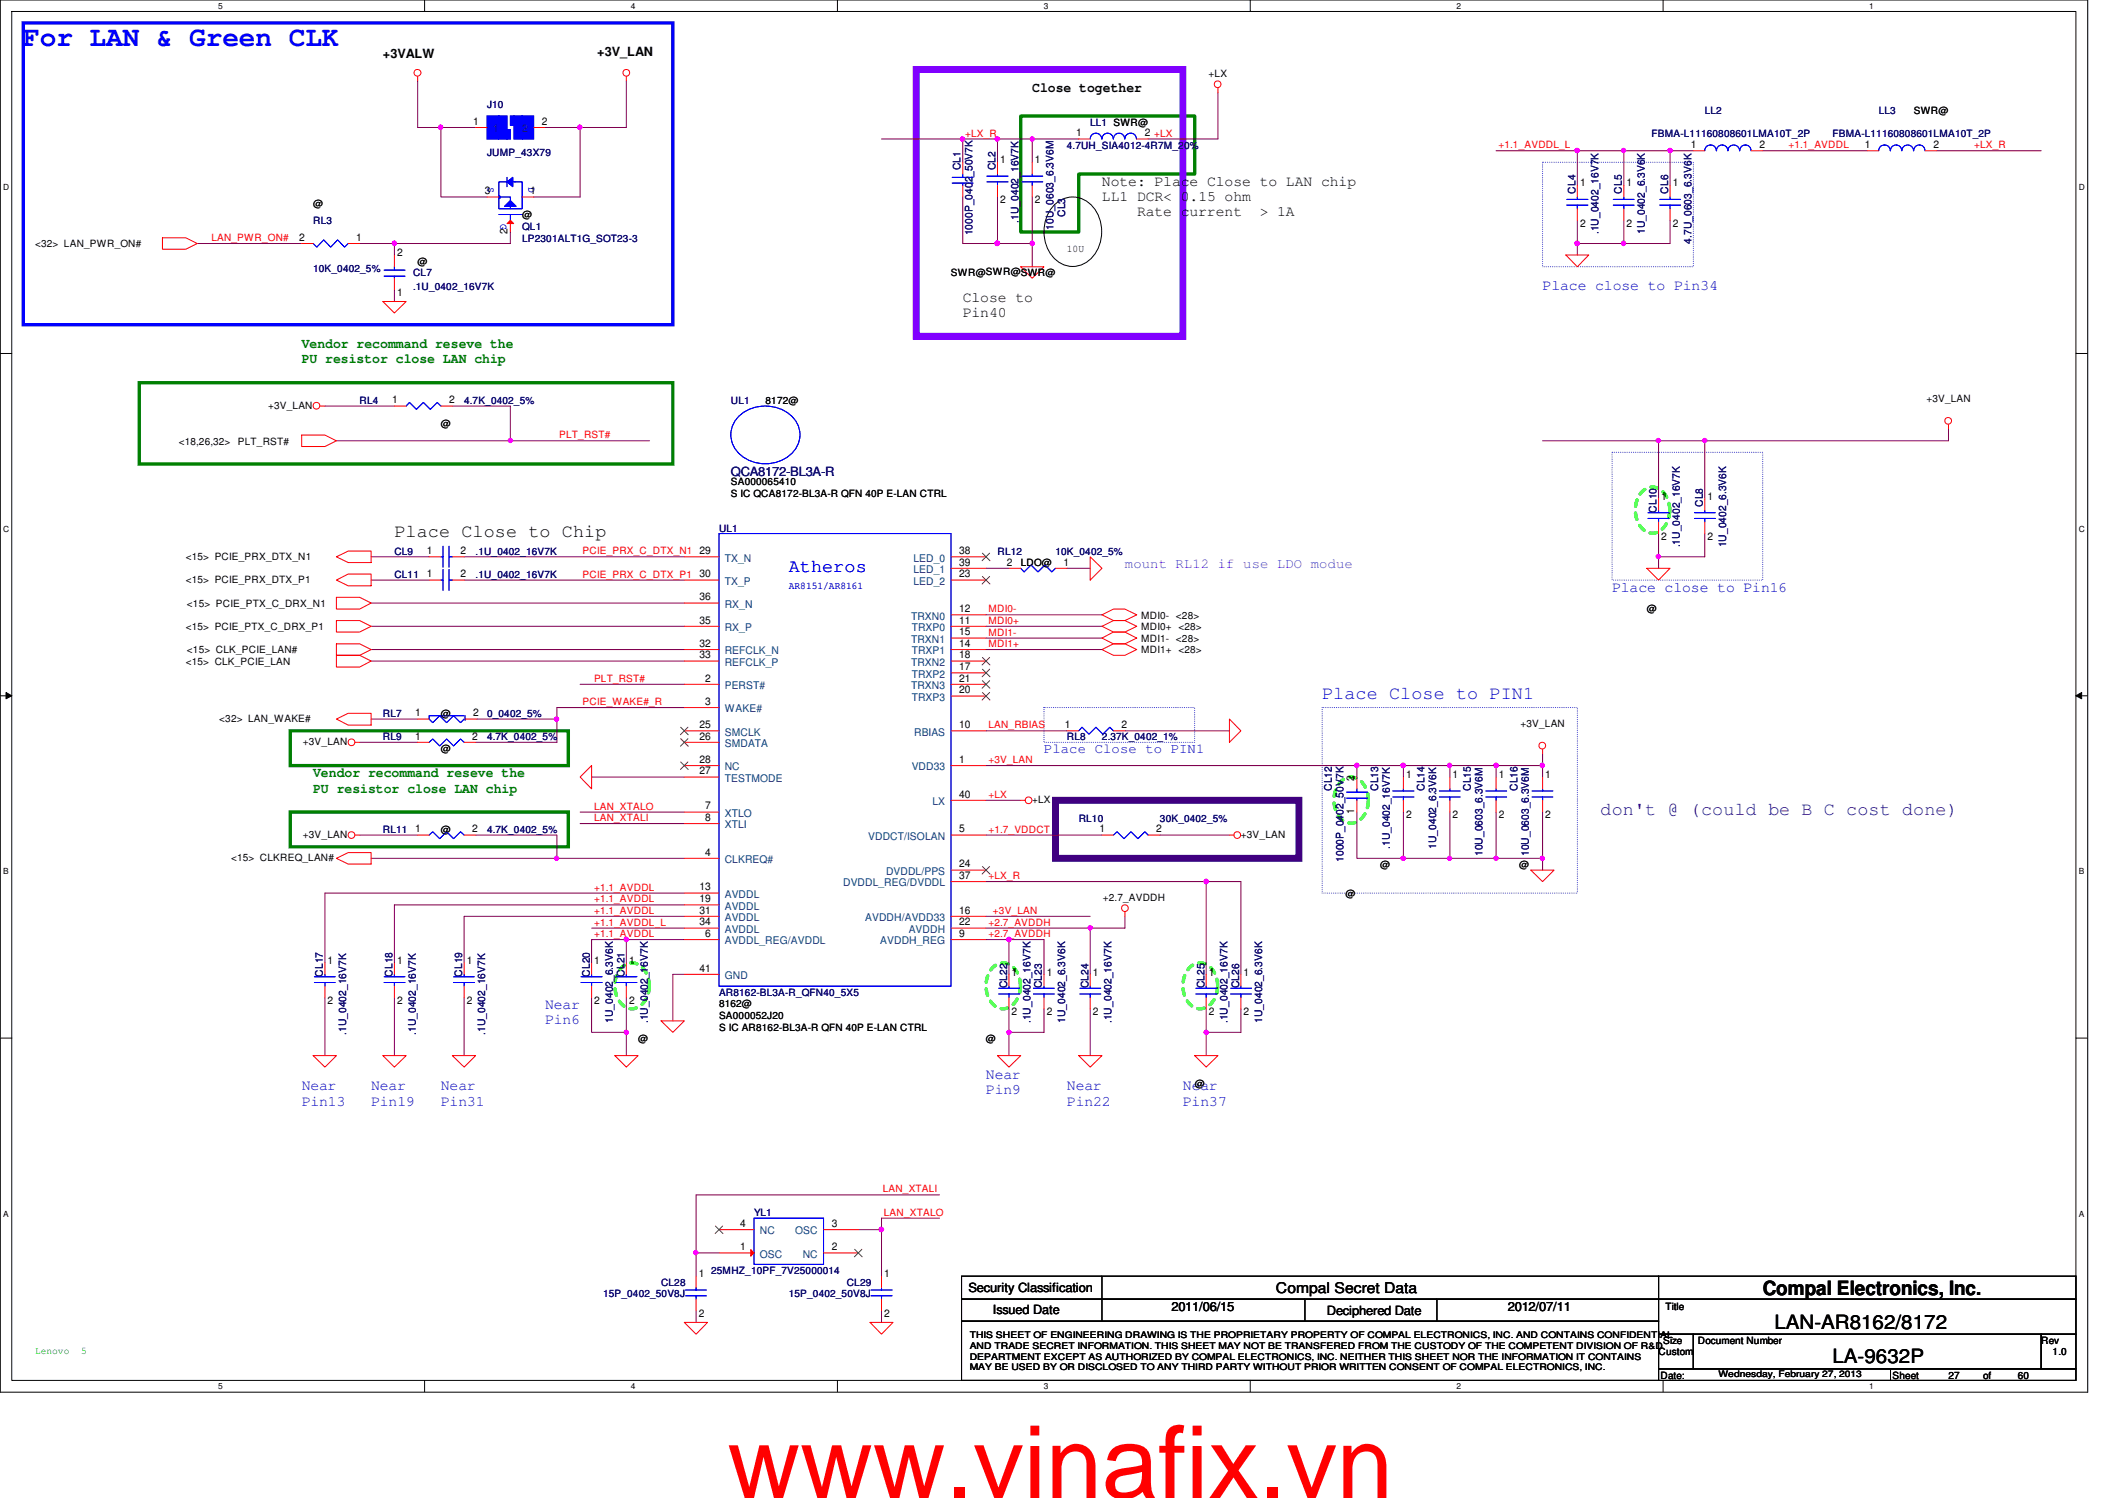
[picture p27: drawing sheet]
<svg xmlns="http://www.w3.org/2000/svg" width="297mm" height="210mm" viewBox="0 0 297 210" stroke-linecap="round" stroke-linejoin="round" font-family="sans-serif">
<defs><g id="words">
<text font-size="14.1" fill="#f00" x="102" y="209.9">www.vinafix.vn</text>
<text font-size="3.9" fill="#00f" x="3.3" y="6.5">For LAN &amp; Green CLK</text>
<g font-size="2.8">
<text x="247.1" y="181.4">Compal Electronics, Inc.</text>
<text x="248.7" y="186.2">LAN-AR8162/8172</text>
<text x="256.9" y="191.1">LA-9632P</text>
</g>
<text font-size="2.6" x="55.3" y="75.2">Place Close to Chip</text>
<g font-size="2.6" fill="#00f">
<text x="110.6" y="80.1">Atheros</text>
<text x="185.3" y="98">Place Close to PIN1</text>
</g>
<text font-size="2.6" fill="#400080" x="224.4" y="114.2">don't @ (could be B C cost done)</text>
<g font-size="2.1">
<text x="154.5" y="26">Note: Place Close to LAN chip</text>
<text x="154.5" y="28.2">LL1 DCR&lt; 0.15 ohm</text>
<text x="159.4" y="30.3">Rate current</text>
<text x="176.6" y="30.3">&gt; 1A</text>
<text x="135" y="42.2">Close to</text>
<text x="135" y="44.4">Pin40</text>
<text x="178.9" y="181.2">Compal Secret Data</text>
</g>
<g font-size="2.1" fill="#00f">
<text x="216.2" y="40.6">Place close to Pin34</text>
<text x="226" y="82.9">Place close to Pin16</text>
<text x="76.4" y="141.4">Near</text>
<text x="76.4" y="143.6">Pin6</text>
<text x="42.3" y="152.8">Near</text>
<text x="42.3" y="154.9">Pin13</text>
<text x="52" y="152.8">Near</text>
<text x="52" y="154.9">Pin19</text>
<text x="61.8" y="152.8">Near</text>
<text x="61.8" y="154.9">Pin31</text>
<text x="138.2" y="151.1">Near</text>
<text x="138.2" y="153.3">Pin9</text>
<text x="149.6" y="152.8">Near</text>
<text x="149.6" y="154.9">Pin22</text>
<text x="165.8" y="152.8">Near</text>
<text x="165.8" y="154.9">Pin37</text>
</g>
<text font-size="1.9" x="144.7" y="13">Close together</text>
<g font-size="1.9" fill="#008000">
<text x="42.3" y="48.7">Vendor recommand reseve the</text>
<text x="42.3" y="50.9">PU resistor close LAN chip</text>
<text x="43.9" y="108.9">Vendor recommand reseve the</text>
<text x="43.9" y="111.1">PU resistor close LAN chip</text>
</g>
<text font-size="1.9" fill="#8000ff" x="157.7" y="79.5">mount RL12 if use LDO modue</text>
<text font-size="1.9" fill="#00f" x="146.3" y="105.5">Place Close to PIN1</text>
<g font-size="1.8">
<text x="53.7" y="8.1">+3VALW</text>
<text x="83.7" y="7.8">+3V_LAN</text>
<text x="135.8" y="181.1">Security Classification</text>
<text x="139.2" y="184.2">Issued Date</text>
<text x="164.2" y="183.6">2011/06/15</text>
<text x="186" y="184.3">Deciphered Date</text>
<text x="211.4" y="183.6">2012/07/11</text>
</g>
<text font-size="1.8" fill="#000080" x="102.4" y="66.6">QCA8172-BL3A-R</text>
<g font-size="1.5">
<text x="66.3" y="17.5">1</text>
<text x="75.9" y="17.5">2</text>
<text x="140.2" y="22.9">1</text>
<text x="145.1" y="22.9">1</text>
<text x="150.9" y="19.1">1</text>
<text x="160.5" y="19.1">2 +LX</text>
<text x="237" y="20.7">1</text>
<text x="246.6" y="20.7">2</text>
<text x="261.4" y="20.7">1</text>
<text x="271" y="20.7">2</text>
<text x="68" y="27.2">3</text>
<text x="74.3" y="27.2">1</text>
<text x="140.2" y="28.5">2</text>
<text x="145.1" y="28.5">2</text>
<text x="221.5" y="26.1">1</text>
<text x="228" y="26.1">1</text>
<text x="234.5" y="26.1">1</text>
<text x="41.9" y="33.7">2</text>
<text x="50" y="33.7">1</text>
<text x="55.7" y="35.9">2</text>
<text x="71.2" y="32.8" transform="rotate(-90 71.2 32.8)">2</text>
<text x="221.5" y="31.8">2</text>
<text x="228" y="31.8">2</text>
<text x="234.5" y="31.8">2</text>
<text x="55.7" y="41.5">1</text>
<text x="55" y="56.5">1</text>
<text x="62.9" y="56.5">2</text>
<text x="232.9" y="70">1</text>
<text x="239.3" y="70">1</text>
<text x="59.9" y="77.6">1</text>
<text x="64.6" y="77.6">2</text>
<text x="98" y="77.6">29</text>
<text x="134.4" y="77.6">38</text>
<text x="232.9" y="75.6">2</text>
<text x="239.3" y="75.6">2</text>
<text x="59.9" y="80.9">1</text>
<text x="64.6" y="80.9">2</text>
<text x="98" y="80.9">30</text>
<text x="134.4" y="79.2">39</text>
<text x="134.4" y="80.9">23</text>
<text x="141.1" y="79.2">2</text>
<text x="149.1" y="79.2">1</text>
<text x="98" y="87.4">35</text>
<text x="98" y="84.1">36</text>
<text x="134.4" y="85.8">12</text>
<text x="134.4" y="89">15</text>
<text x="134.4" y="87.4">11</text>
<text x="98" y="92.2">33</text>
<text x="98" y="90.6">32</text>
<text x="98.8" y="95.5">2</text>
<text x="134.4" y="92.2">18</text>
<text x="134.4" y="95.5">21</text>
<text x="134.4" y="90.6">14</text>
<text x="134.4" y="93.9">17</text>
<text x="58.2" y="100.4">1</text>
<text x="66.3" y="100.4">2</text>
<text x="98.8" y="98.8">3</text>
<text x="134.4" y="97.2">20</text>
<text x="58.2" y="103.6">1</text>
<text x="66.2" y="103.6">2</text>
<text x="98" y="106.9">28</text>
<text x="98" y="102">25</text>
<text x="98" y="103.6">26</text>
<text x="134.4" y="102">10</text>
<text x="134.4" y="106.9">1</text>
<text x="149.3" y="102">1</text>
<text x="157.2" y="102">2</text>
<text x="98" y="108.5">27</text>
<text x="98.8" y="113.4">7</text>
<text x="134.4" y="111.8">40</text>
<text x="189.8" y="109.4" transform="rotate(-90 189.8 109.4)">2</text>
<text x="197.1" y="109.1">1</text>
<text x="203.6" y="109.1">1</text>
<text x="210.1" y="109.1">1</text>
<text x="216.6" y="109.1">1</text>
<text x="58.2" y="116.6">1</text>
<text x="66.2" y="116.6">2</text>
<text x="98.8" y="119.9">4</text>
<text x="98.8" y="115">8</text>
<text x="134.4" y="116.6">5</text>
<text x="154.1" y="116.6">1</text>
<text x="162.1" y="116.6">2</text>
<text x="189.8" y="114.1" transform="rotate(-90 189.8 114.1)">1</text>
<text x="197.1" y="114.6">2</text>
<text x="203.6" y="114.6">2</text>
<text x="210.1" y="114.6">2</text>
<text x="216.6" y="114.6">2</text>
<text x="98" y="124.8">13</text>
<text x="134.4" y="121.5">24</text>
<text x="134.4" y="123.1">37</text>
<text x="98" y="128">31</text>
<text x="98" y="129.7">34</text>
<text x="98" y="126.4">19</text>
<text x="98.8" y="131.3">6</text>
<text x="134.4" y="131.3">9</text>
<text x="134.4" y="129.7">22</text>
<text x="134.4" y="128">16</text>
<text x="45.9" y="135">1</text>
<text x="55.7" y="135">1</text>
<text x="65.4" y="135">1</text>
<text x="83.3" y="135">1</text>
<text x="88.2" y="135">1</text>
<text x="98" y="136.1">41</text>
<text x="141.8" y="136.7">1</text>
<text x="146.7" y="136.7">1</text>
<text x="153.2" y="136.7">1</text>
<text x="169.5" y="136.7">1</text>
<text x="174.3" y="136.7">1</text>
<text x="45.9" y="140.7">2</text>
<text x="55.7" y="140.7">2</text>
<text x="65.4" y="140.7">2</text>
<text x="83.3" y="140.7">2</text>
<text x="88.2" y="140.7">2</text>
<text x="141.8" y="142.3">2</text>
<text x="146.7" y="142.3">2</text>
<text x="153.2" y="142.3">2</text>
<text x="169.5" y="142.3">2</text>
<text x="174.3" y="142.3">2</text>
<text x="103.8" y="171.9">4</text>
<text x="116.6" y="171.9">3</text>
<text x="98" y="178.9">1</text>
<text x="103.8" y="175.2">1</text>
<text x="116.6" y="175.2">2</text>
<text x="123.9" y="178.9">1</text>
<text x="98" y="184.5">2</text>
<text x="123.9" y="184.5">2</text>
</g>
<g font-size="1.5" fill="#004080">
<text x="69.1" y="18.5">1</text>
<text x="73.2" y="18.5">2</text>
<text x="101.6" y="82">TX_P</text>
<text x="101.6" y="78.7">TX_N</text>
<text x="128.1" y="78.7">LED_0</text>
<text x="128.1" y="80.3">LED_1</text>
<text x="128.1" y="82">LED_2</text>
<text x="101.6" y="88.4">RX_P</text>
<text x="101.6" y="85.2">RX_N</text>
<text x="127.7" y="86.8">TRXN0</text>
<text x="127.8" y="88.4">TRXP0</text>
<text x="101.6" y="93.3">REFCLK_P</text>
<text x="101.6" y="91.7">REFCLK_N</text>
<text x="127.7" y="90.1">TRXN1</text>
<text x="127.7" y="93.3">TRXN2</text>
<text x="127.8" y="91.7">TRXP1</text>
<text x="127.8" y="95">TRXP2</text>
<text x="101.6" y="99.8">WAKE#</text>
<text x="101.6" y="96.6">PERST#</text>
<text x="127.7" y="96.6">TRXN3</text>
<text x="127.8" y="98.2">TRXP3</text>
<text x="101.6" y="108">NC</text>
<text x="101.6" y="103.1">SMCLK</text>
<text x="101.6" y="104.7">SMDATA</text>
<text x="127.8" y="108">VDD33</text>
<text x="128.1" y="103.1">RBIAS</text>
<text x="101.6" y="109.6">TESTMODE</text>
<text x="130.7" y="112.8">LX</text>
<text x="101.6" y="114.5">XTLO</text>
<text x="101.6" y="116.1">XTLI</text>
<text x="121.7" y="117.7">VDDCT/ISOLAN</text>
<text x="101.6" y="120.9">CLKREQ#</text>
<text x="101.6" y="125.8">AVDDL</text>
<text x="118.2" y="124.2">DVDDL_REG/DVDDL</text>
<text x="124.2" y="122.6">DVDDL/PPS</text>
<text x="101.6" y="129.1">AVDDL</text>
<text x="101.6" y="130.7">AVDDL</text>
<text x="101.6" y="127.5">AVDDL</text>
<text x="121.3" y="129.1">AVDDH/AVDD33</text>
<text x="127.4" y="130.7">AVDDH</text>
<text x="101.6" y="132.3">AVDDL_REG/AVDDL</text>
<text x="101.6" y="137.2">GND</text>
<text x="123.4" y="132.3">AVDDH_REG</text>
<text x="106.5" y="173">NC</text>
<text x="111.5" y="173">OSC</text>
<text x="106.5" y="176.2">OSC</text>
<text x="112.5" y="176.2">NC</text>
</g>
<g font-size="1.4">
<text x="169.4" y="10.8">+LX</text>
<text x="268.3" y="16">SWR@</text>
<text x="43.9" y="29">@</text>
<text x="4.9" y="34.7">&lt;32&gt; LAN_PWR_ON#</text>
<text x="73.2" y="30.6">@</text>
<text x="149.6" y="35.3">10U</text>
<text x="58.5" y="37.1">@</text>
<text x="133.3" y="38.7">SWR@SWR@SWR@</text>
<text x="37.6" y="57.3">+3V_LAN</text>
<text x="61.8" y="59.9">@</text>
<text x="107.3" y="56.6">8172@</text>
<text x="270" y="56.3">+3V_LAN</text>
<text x="25.1" y="62.3">&lt;18,26,32&gt;</text>
<text x="33.4" y="62.3">PLT_RST#</text>
<text x="102.4" y="68">SA000065410</text>
<text x="102.4" y="69.6">S IC QCA8172-BL3A-R QFN 40P E-LAN CTRL</text>
<text x="26" y="78.4">&lt;15&gt; PCIE_PRX_DTX_N1</text>
<text x="26" y="81.7">&lt;15&gt; PCIE_PRX_DTX_P1</text>
<text x="143.1" y="79.4">LDO@</text>
<text x="26" y="88.3">&lt;15&gt; PCIE_PTX_C_DRX_P1</text>
<text x="26.2" y="85">&lt;15&gt; PCIE_PTX_C_DRX_N1</text>
<text x="160" y="86.7">MDI0- &lt;28&gt;</text>
<text x="160" y="88.3">MDI0+ &lt;28&gt;</text>
<text x="160" y="89.9">MDI1- &lt;28&gt;</text>
<text x="230.8" y="85.7">@</text>
<text x="26" y="93.2">&lt;15&gt; CLK_PCIE_LAN</text>
<text x="26.2" y="91.6">&lt;15&gt; CLK_PCIE_LAN#</text>
<text x="160" y="91.6">MDI1+ &lt;28&gt;</text>
<text x="30.7" y="101.1">&lt;32&gt; LAN_WAKE#</text>
<text x="61.8" y="100.5">@</text>
<text x="213.1" y="101.8">+3V_LAN</text>
<text x="42.5" y="104.4">+3V_LAN</text>
<text x="61.8" y="105.4">@</text>
<text x="144.7" y="112.5">+LX</text>
<text x="42.5" y="117.4">+3V_LAN</text>
<text x="61.8" y="116.8">@</text>
<text x="173.9" y="117.4">+3V_LAN</text>
<text x="32.4" y="120.7">&lt;15&gt; CLKREQ_LAN#</text>
<text x="188.6" y="125.7">@</text>
<text x="193.5" y="121.6">@</text>
<text x="213" y="121.6">@</text>
<text x="154.6" y="126.2">+2.7_AVDDH</text>
<text x="100.8" y="141.1">8162@</text>
<text x="100.8" y="142.7">SA000052J20</text>
<text x="89.4" y="146">@</text>
<text x="100.8" y="144.4">S IC AR8162-BL3A-R QFN 40P E-LAN CTRL</text>
<text x="138.2" y="146">@</text>
<text x="167.5" y="152.4">@</text>
<text x="233.5" y="183.6">Title</text>
<text x="232.5" y="189.9">Custom</text>
<text x="233.1" y="188.3">Size</text>
<text x="238" y="188.3">Document Number</text>
<text x="286.1" y="188.3">Rev</text>
<text x="287.7" y="189.9">1.0</text>
<text x="232.8" y="193.2">Date:</text>
<text x="265.3" y="193.2">Sheet</text>
<text x="273.1" y="193.2">27</text>
<text x="278" y="193.2">of</text>
<text x="282.9" y="193.2">60</text>
</g>
<g font-size="1.4" fill="#000080">
<text x="68.3" y="15.2">J10</text>
<text x="152.8" y="17.6">LL1 SWR@</text>
<text x="239" y="16">LL2</text>
<text x="263.4" y="16">LL3</text>
<text x="68.3" y="21.8">JUMP_43X79</text>
<text x="134.7" y="23.9" transform="rotate(-90 134.7 23.9)">CL1</text>
<text x="139.6" y="23.9" transform="rotate(-90 139.6 23.9)">CL2</text>
<text x="149.6" y="20.8">4.7UH_SIA4012-4R7M_20%</text>
<text x="231.5" y="19.2">FBMA-L11160808601LMA10T_2P</text>
<text x="256.9" y="19.2">FBMA-L11160808601LMA10T_2P</text>
<text x="220.8" y="27.1" transform="rotate(-90 220.8 27.1)">CL4</text>
<text x="227.3" y="27.1" transform="rotate(-90 227.3 27.1)">CL5</text>
<text x="233.8" y="27.1" transform="rotate(-90 233.8 27.1)">CL6</text>
<text x="43.9" y="31.4">RL3</text>
<text x="73.2" y="32.2">QL1</text>
<text x="73.2" y="33.9">LP2301ALT1G_SOT23-3</text>
<text x="136.3" y="33" transform="rotate(-90 136.3 33)">1000P_0402_50V7K</text>
<text x="142.8" y="31.2" transform="rotate(-90 142.8 31.2)">.1U_0402_16V7K</text>
<text x="147.7" y="32.2" transform="rotate(-90 147.7 32.2)">10U_0603_6.3V6M</text>
<text x="149.3" y="30.4" transform="rotate(-90 149.3 30.4)">CL3</text>
<text x="224.1" y="32.8" transform="rotate(-90 224.1 32.8)">.1U_0402_16V7K</text>
<text x="230.6" y="32.8" transform="rotate(-90 230.6 32.8)">1U_0402_6.3V6K</text>
<text x="237.1" y="34.1" transform="rotate(-90 237.1 34.1)">4.7U_0603_6.3V6K</text>
<text x="43.9" y="38.1">10K_0402_5%</text>
<text x="57.9" y="38.7">CL7</text>
<text x="57.9" y="40.7">.1U_0402_16V7K</text>
<text x="50.4" y="56.6">RL4</text>
<text x="65.1" y="56.6">4.7K_0402_5%</text>
<text x="102.4" y="56.6">UL1</text>
<text x="232.2" y="71.8" transform="rotate(-90 232.2 71.8)">CL10</text>
<text x="238.7" y="71" transform="rotate(-90 238.7 71)">CL8</text>
<text x="55.3" y="77.7">CL9</text>
<text x="66.7" y="77.7">.1U_0402_16V7K</text>
<text x="100.8" y="74.5">UL1</text>
<text x="139.8" y="77.7">RL12</text>
<text x="148" y="77.7">10K_0402_5%</text>
<text x="235.5" y="76.7" transform="rotate(-90 235.5 76.7)">.1U_0402_16V7K</text>
<text x="242" y="76.7" transform="rotate(-90 242 76.7)">1U_0402_6.3V6K</text>
<text x="55.3" y="81">CL11</text>
<text x="66.7" y="81">.1U_0402_16V7K</text>
<text x="53.7" y="100.5">RL7</text>
<text x="68.3" y="100.5">0_0402_5%</text>
<text x="53.7" y="103.8">RL9</text>
<text x="68.3" y="103.8">4.7K_0402_5%</text>
<text x="149.6" y="103.8">RL8</text>
<text x="154.5" y="103.8">2.37K_0402_1%</text>
<text x="186.7" y="110.8" transform="rotate(-90 186.7 110.8)">CL12</text>
<text x="193.2" y="110.8" transform="rotate(-90 193.2 110.8)">CL13</text>
<text x="199.7" y="110.8" transform="rotate(-90 199.7 110.8)">CL14</text>
<text x="206.2" y="110.8" transform="rotate(-90 206.2 110.8)">CL15</text>
<text x="212.7" y="110.8" transform="rotate(-90 212.7 110.8)">CL16</text>
<text x="53.7" y="116.8">RL11</text>
<text x="68.3" y="116.8">4.7K_0402_5%</text>
<text x="151.2" y="115.1">RL10</text>
<text x="162.6" y="115.1">30K_0402_5%</text>
<text x="194.8" y="119" transform="rotate(-90 194.8 119)">.1U_0402_16V7K</text>
<text x="201.3" y="119" transform="rotate(-90 201.3 119)">1U_0402_6.3V6K</text>
<text x="207.8" y="120" transform="rotate(-90 207.8 120)">10U_0603_6.3V6M</text>
<text x="214.3" y="120" transform="rotate(-90 214.3 120)">10U_0603_6.3V6M</text>
<text x="188.3" y="120.8" transform="rotate(-90 188.3 120.8)">1000P_0402_50V7K</text>
<text x="45.3" y="136.9" transform="rotate(-90 45.3 136.9)">CL17</text>
<text x="55" y="136.9" transform="rotate(-90 55 136.9)">CL18</text>
<text x="64.8" y="136.9" transform="rotate(-90 64.8 136.9)">CL19</text>
<text x="82.7" y="136.9" transform="rotate(-90 82.7 136.9)">CL20</text>
<text x="87.5" y="136.9" transform="rotate(-90 87.5 136.9)">CL21</text>
<text x="85.9" y="143.3" transform="rotate(-90 85.9 143.3)">1U_0402_6.3V6K</text>
<text x="90.8" y="143.3" transform="rotate(-90 90.8 143.3)">.1U_0402_16V7K</text>
<text x="100.8" y="139.5">AR8162-BL3A-R_QFN40_5X5</text>
<text x="141.2" y="138.5" transform="rotate(-90 141.2 138.5)">CL22</text>
<text x="144.4" y="143.3" transform="rotate(-90 144.4 143.3)">.1U_0402_16V7K</text>
<text x="146" y="138.5" transform="rotate(-90 146 138.5)">CL23</text>
<text x="149.3" y="143.3" transform="rotate(-90 149.3 143.3)">1U_0402_6.3V6K</text>
<text x="152.6" y="138.5" transform="rotate(-90 152.6 138.5)">CL24</text>
<text x="155.8" y="143.3" transform="rotate(-90 155.8 143.3)">.1U_0402_16V7K</text>
<text x="168.8" y="138.5" transform="rotate(-90 168.8 138.5)">CL25</text>
<text x="172.1" y="143.3" transform="rotate(-90 172.1 143.3)">.1U_0402_16V7K</text>
<text x="173.7" y="138.5" transform="rotate(-90 173.7 138.5)">CL26</text>
<text x="177" y="143.3" transform="rotate(-90 177 143.3)">1U_0402_6.3V6K</text>
<text x="48.5" y="145" transform="rotate(-90 48.5 145)">.1U_0402_16V7K</text>
<text x="58.3" y="145" transform="rotate(-90 58.3 145)">.1U_0402_16V7K</text>
<text x="68" y="145" transform="rotate(-90 68 145)">.1U_0402_16V7K</text>
<text x="105.7" y="170.4">YL1</text>
<text x="99.7" y="178.5">25MHZ_10PF_7V25000014</text>
<text x="84.5" y="181.8">15P_0402_50V8J</text>
<text x="92.7" y="180.2">CL28</text>
<text x="110.6" y="181.8">15P_0402_50V8J</text>
<text x="118.7" y="180.2">CL29</text>
</g>
<g font-size="1.4" fill="#f00">
<text x="135.3" y="19.1">+LX_R</text>
<text x="210.1" y="20.8">+1.1_AVDDL_L</text>
<text x="250.7" y="20.8">+1.1_AVDDL</text>
<text x="276.7" y="20.8">+LX_R</text>
<text x="29.6" y="33.8">LAN_PWR_ON#</text>
<text x="78.4" y="61.4">PLT_RST#</text>
<text x="81.7" y="77.7">PCIE_PRX_C_DTX_N1</text>
<text x="81.7" y="80.9">PCIE_PRX_C_DTX_P1</text>
<text x="138.6" y="87.4">MDI0+</text>
<text x="138.6" y="85.8">MDI0-</text>
<text x="138.6" y="89.1">MDI1-</text>
<text x="83.3" y="95.5">PLT_RST#</text>
<text x="138.6" y="90.7">MDI1+</text>
<text x="81.7" y="98.8">PCIE_WAKE#_R</text>
<text x="138.6" y="102.1">LAN_RBIAS</text>
<text x="138.6" y="106.9">+3V_LAN</text>
<text x="83.3" y="113.5">LAN_XTALO</text>
<text x="138.6" y="111.8">+LX</text>
<text x="83.3" y="115.1">LAN_XTALI</text>
<text x="138.6" y="116.7">+1.7_VDDCT</text>
<text x="83.3" y="124.8">+1.1_AVDDL</text>
<text x="138.6" y="123.2">+LX_R</text>
<text x="83.3" y="128.1">+1.1_AVDDL</text>
<text x="83.3" y="129.7">+1.1_AVDDL_L</text>
<text x="83.3" y="131.3">+1.1_AVDDL</text>
<text x="83.3" y="126.4">+1.1_AVDDL</text>
<text x="138.6" y="129.7">+2.7_AVDDH</text>
<text x="138.6" y="131.3">+2.7_AVDDH</text>
<text x="139.2" y="128.1">+3V_LAN</text>
<text x="123.7" y="167.1">LAN_XTALI</text>
<text x="123.9" y="170.3">LAN_XTALO</text>
</g>
<g font-size="1.4" fill="#00f">
<text x="68.4" y="26.2" transform="rotate(90 68.4 26.2)">S</text>
<text x="74.1" y="26.2" transform="rotate(90 74.1 26.2)">D</text>
<text x="70.1" y="31.4" transform="rotate(90 70.1 31.4)">G</text>
<text x="110.6" y="82.5">AR8151/AR8161</text>
</g>
<g font-size="1.4" fill="#0f0">
<text x="4.9" y="189.7">Lenovo</text>
<text x="11.4" y="189.7">5</text>
</g>
<g font-size="1.3">
<text x="135.9" y="187.5">THIS SHEET OF ENGINEERING DRAWING IS THE PROPRIETARY PROPERTY OF COMPAL ELECTRONICS, INC. AND CONTAINS CONFIDENTIAL</text>
<text x="135.9" y="189">AND TRADE SECRET INFORMATION. THIS SHEET MAY NOT BE TRANSFERED FROM THE CUSTODY OF THE COMPETENT DIVISION OF R&amp;D</text>
<text x="135.9" y="190.5">DEPARTMENT EXCEPT AS AUTHORIZED BY COMPAL ELECTRONICS, INC. NEITHER THIS SHEET NOR THE INFORMATION IT CONTAINS</text>
<text x="135.9" y="192">MAY BE USED BY OR DISCLOSED TO ANY THIRD PARTY WITHOUT PRIOR WRITTEN CONSENT OF COMPAL ELECTRONICS, INC.</text>
<text x="240.9" y="193">Wednesday, February 27, 2013</text>
</g>
<g font-size="1.2">
<text x="30.6" y="1.2">5</text>
<text x="88.4" y="1.2">4</text>
<text x="146.3" y="1.2">3</text>
<text x="204.2" y="1.2">2</text>
<text x="262" y="1.2">1</text>
<text x=".5" y="26.6">D</text>
<text x="291.4" y="26.6">D</text>
<text x=".5" y="74.5">C</text>
<text x="291.4" y="74.5">C</text>
<text x=".5" y="122.5">B</text>
<text x="291.4" y="122.5">B</text>
<text x=".5" y="170.5">A</text>
<text x="291.4" y="170.5">A</text>
<text x="30.6" y="194.6">5</text>
<text x="88.4" y="194.6">4</text>
<text x="146.3" y="194.6">3</text>
<text x="204.2" y="194.6">2</text>
<text x="262" y="194.6">1</text>
</g>
</g></defs>
<path d="M0 0h292.7v195.1h-292.7zM1.6 1.6h289.4v191.8h-289.4z" fill="none" stroke="#000" stroke-width=".14"/>
<g fill="#fff">
<path d="M30.6 .2h.6v1.3h-.6z"/>
<path d="M30.6 193.6h.6v1.3h-.6z"/>
</g>
<path d="M59.5 0v1.6M59.5 193.4v1.6" fill="none" stroke="#000" stroke-width=".14"/>
<g fill="#fff">
<path d="M88.4 .2h.6v1.3h-.6z"/>
<path d="M88.4 193.6h.6v1.3h-.6z"/>
</g>
<path d="M117.4 0v1.6M117.4 193.4v1.6" fill="none" stroke="#000" stroke-width=".14"/>
<g fill="#fff">
<path d="M146.3 .2h.6v1.3h-.6z"/>
<path d="M146.3 193.6h.6v1.3h-.6z"/>
</g>
<path d="M175.3 0v1.6M175.3 193.4v1.6" fill="none" stroke="#000" stroke-width=".14"/>
<g fill="#fff">
<path d="M204.2 .2h.6v1.3h-.6z"/>
<path d="M204.2 193.6h.6v1.3h-.6z"/>
</g>
<path d="M233.1 0v1.6M233.1 193.4v1.6" fill="none" stroke="#000" stroke-width=".14"/>
<g fill="#fff">
<path d="M262 .2h.6v1.3h-.6z"/>
<path d="M262 193.6h.6v1.3h-.6z"/>
<path d="M.5 25.6h.8v1.3h-.8z"/>
<path d="M291.4 25.6h.8v1.3h-.8z"/>
<path d="M.5 73.5h.8v1.3h-.8z"/>
<path d="M291.4 73.5h.8v1.3h-.8z"/>
</g>
<path d="M0 49.5h1.6M291 49.5h1.6" fill="none" stroke="#000" stroke-width=".14"/>
<g fill="#fff">
<path d="M.5 121.5h.7v1.3h-.7z"/>
<path d="M291.4 121.5h.7v1.3h-.7z"/>
</g>
<path d="M0 97.5h1.6M.8 97l.8 .5-.8 .4zM291 97.5l.8-.5v.9zM291 97.5h1.6" fill="none" stroke="#000" stroke-width=".14"/>
<path d="M.8 97l.8 .5-.8 .4zM291 97.5l.8-.5v.9z" fill="#000"/>
<g fill="#fff">
<path d="M.5 169.4h.7v1.3h-.7z"/>
<path d="M291.4 169.4h.7v1.3h-.7z"/>
</g>
<path d="M147.8 28.7a3.7 3.7 0 0 1 6.1 1.3 5.3 5.3 0 0 1-2.1 7 3.7 3.7 0 0 1-4.9-2.1 5.6 5.6 0 0 1 .9-6.2zM0 145.5h1.6M291 145.5h1.6" fill="none" stroke="#000" stroke-width=".14"/>
<path d="M3.3 3.2h91v42.3h-91z" fill="none" stroke="#00f" stroke-width=".47"/>
<path d="M216.2 22.7h21.2v14.7h-21.2zM226 63.4h21.1v17.9h-21.1zM146.3 99.1h21.2v4.9h-21.2zM185.3 99.1h35.8v26h-35.8z" fill="none" stroke="#00f" stroke-width=".14" stroke-dasharray="0 .3"/>
<path d="M143.1 16.3h24.4v8.1h-16.3v8.1h-8.1zM19.5 53.6h74.8v11.4h-74.8zM40.7 102.4h39v4.9h-39zM40.7 113.8h39v4.9h-39z" fill="none" stroke="#008000" stroke-width=".47"/>
<path d="M128.4 9.7h37.4v37.4h-37.4z" fill="none" stroke="#8000ff" stroke-width=".97"/>
<path d="M148 112.1h34.1v8.2h-34.1z" fill="none" stroke="#400080" stroke-width=".97"/>
<path d="M230.1 68.9a2.03 2.03 0 0 1 3.4 .5 3.9 3.9 0 0 1-.8 5 2.02 2.02 0 0 1-2.9-.9 4.1 4.1 0 0 1 .3-4.6zM187.9 109.6a2.03 2.03 0 0 1 3.4 .5 3.9 3.9 0 0 1-.8 4.9 2.02 2.02 0 0 1-3-.9 4.1 4.1 0 0 1 .4-4.5zM87.1 135.6a2.03 2.03 0 0 1 3.4 .5 3.8 3.8 0 0 1-.8 4.9 2.03 2.03 0 0 1-3-.9 4 4 0 0 1 .4-4.5zM139.1 135.6a2.03 2.03 0 0 1 3.4 .5 3.8 3.8 0 0 1-.8 4.9 2.03 2.03 0 0 1-3-.9 4 4 0 0 1 .4-4.5zM166.7 135.6a2.07 2.07 0 0 1 3.4 .5 3.8 3.8 0 0 1-.8 4.9 2.05 2.05 0 0 1-3-.9 4 4 0 0 1 .4-4.5z" fill="none" stroke="#0f0" stroke-width=".47" stroke-dasharray=".9 .9"/>
<path d="M58.5 11.3v6.6h8.2M87.8 11.3v6.6h-6.5M55.3 34.1h16.2M55.3 40.6v1.6" fill="none" stroke="#800040" stroke-width=".14"/>
<circle cx="55.3" cy="34.1" r=".31" fill="#f0f"/>
<circle cx="55.3" cy="34.1" r=".31" fill="none" stroke="#f0f" stroke-width=".14"/>
<path d="M61.8 17.9v9.7h6.5" fill="none" stroke="#800040" stroke-width=".14"/>
<circle cx="61.8" cy="17.8" r=".31" fill="#f0f"/>
<circle cx="61.8" cy="17.8" r=".31" fill="none" stroke="#f0f" stroke-width=".14"/>
<path d="M81.3 17.9v9.7M27.6 34.1h14.7M71.5 32.5v1.6" fill="none" stroke="#800040" stroke-width=".14"/>
<circle cx="81.3" cy="17.8" r=".31" fill="#f0f"/>
<circle cx="81.3" cy="17.8" r=".31" fill="none" stroke="#f0f" stroke-width=".14"/>
<path d="M76.4 17.9h4.9M50.4 34.1h4.9v1.6M74.8 27.6h6.5M97.6 167.4v8.2M97.6 175.6h3.2M97.6 175.6v3.2" fill="none" stroke="#800040" stroke-width=".14"/>
<circle cx="97.5" cy="175.5" r=".3" fill="#f0f"/>
<circle cx="97.5" cy="175.5" r=".3" fill="none" stroke="#f0f" stroke-width=".14"/>
<path d="M123.6 170.7h8.1M123.6 172.3v6.5M97.6 183.7v1.6" fill="none" stroke="#800040" stroke-width=".14"/>
<circle cx="123.5" cy="172.3" r=".32" fill="#f0f"/>
<circle cx="123.5" cy="172.3" r=".32" fill="none" stroke="#f0f" stroke-width=".14"/>
<path d="M141.4 131.7h4.9M169.1 141.4v3.3M97.6 167.4h34.1M123.6 170.7v1.6h-3.3M123.6 183.7v1.6" fill="none" stroke="#800040" stroke-width=".14"/>
<circle cx="141.4" cy="131.6" r=".31" fill="#f0f"/>
<circle cx="141.4" cy="131.6" r=".31" fill="none" stroke="#f0f" stroke-width=".14"/>
<path d="M234.1 30.9v3.2M71.5 61.8h19.6" fill="none" stroke="#800040" stroke-width=".14"/>
<circle cx="71.5" cy="61.7" r=".3" fill="#f0f"/>
<circle cx="71.5" cy="61.7" r=".3" fill="none" stroke="#f0f" stroke-width=".14"/>
<g fill="none" stroke="#800040" stroke-width=".14">
<path d="M139.8 27.6v6.5M144.7 27.6v6.5M221.1 34.1h6.5M63.4 56.9h8.1v4.9h-24.3M52 78h8.2M65.1 78h30.8M52 81.3h8.2M65.1 81.3h30.8M50.4 117h8.1M52 100.8h6.5M66.7 117h11.4M78.1 100.8v3.2"/>
<path d="M65.1 128.4h30.8M141.4 144.7v3.2"/>
</g>
<circle cx="227.6" cy="34.1" r=".31" fill="#f0f"/>
<circle cx="227.6" cy="34.1" r=".31" fill="none" stroke="#f0f" stroke-width=".14"/>
<circle cx="221.1" cy="34.1" r=".32" fill="#f0f"/>
<circle cx="221.1" cy="34.1" r=".32" fill="none" stroke="#f0f" stroke-width=".14"/>
<path d="M135 34.1h4.8M221.1 30.9v3.2" fill="none" stroke="#800040" stroke-width=".14"/>
<circle cx="139.8" cy="34.1" r=".32" fill="#f0f"/>
<circle cx="139.8" cy="34.1" r=".32" fill="none" stroke="#f0f" stroke-width=".14"/>
<path d="M139.8 19.5v3.2M144.7 19.5h6.5M135 27.6v6.5" fill="none" stroke="#800040" stroke-width=".14"/>
<circle cx="144.7" cy="19.5" r=".3" fill="#f0f"/>
<circle cx="144.7" cy="19.5" r=".3" fill="none" stroke="#f0f" stroke-width=".14"/>
<path d="M135 19.5h4.8M144.7 19.5v3.2" fill="none" stroke="#800040" stroke-width=".14"/>
<circle cx="134.9" cy="19.5" r=".3" fill="#f0f"/>
<circle cx="134.9" cy="19.5" r=".3" fill="none" stroke="#f0f" stroke-width=".14"/>
<path d="M135 19.5v3.2M139.8 19.5h4.9M161 19.5h9.7" fill="none" stroke="#800040" stroke-width=".14"/>
<circle cx="139.8" cy="19.5" r=".31" fill="#f0f"/>
<circle cx="139.8" cy="19.5" r=".31" fill="none" stroke="#f0f" stroke-width=".14"/>
<g fill="none" stroke="#800040" stroke-width=".14">
<path d="M170.7 13v6.5M52 84.5h43.9M52 87.8h43.9M78.1 99.1h17.8M81.3 95.9h14.6M138.2 91h16.3M138.2 87.8h16.3M138.2 86.2h16.3M138.2 89.4h16.3M81.3 115.4h14.6M81.3 113.8h14.6M82.9 108.9h13"/>
<path d="M138.2 112.1h4.9M190.2 107.3h6.5M216.2 113.8v6.5M65.1 128.4v6.5M138.2 128.4h14.6"/>
</g>
<circle cx="190.2" cy="107.2" r=".31" fill="#f0f"/>
<circle cx="190.2" cy="107.2" r=".31" fill="none" stroke="#f0f" stroke-width=".14"/>
<path d="M232.5 78v1.6M52 91h43.9M52 92.6h43.9M138.2 102.4h11.4M157.7 102.4h14.6M196.7 113.8v6.5M196.7 107.3v1.6M216.2 105.7v1.6M82.9 130.1h13M95.9 136.5h-1.6v6.5M152.8 130.1v6.4M216.2 120.3v1.6" fill="none" stroke="#800040" stroke-width=".14"/>
<circle cx="232.5" cy="78" r=".3" fill="#f0f"/>
<circle cx="232.5" cy="78" r=".3" fill="none" stroke="#f0f" stroke-width=".14"/>
<path d="M232.5 61.8v8.1M239 61.8v8.1" fill="none" stroke="#800040" stroke-width=".14"/>
<circle cx="239" cy="61.7" r=".3" fill="#f0f"/>
<circle cx="239" cy="61.7" r=".3" fill="none" stroke="#f0f" stroke-width=".14"/>
<path d="M232.5 61.8h6.5" fill="none" stroke="#800040" stroke-width=".14"/>
<circle cx="232.5" cy="61.7" r=".3" fill="#f0f"/>
<circle cx="232.5" cy="61.7" r=".3" fill="none" stroke="#f0f" stroke-width=".14"/>
<path d="M232.5 74.8v3.2h6.5v-3.2M87.8 144.7v3.2" fill="none" stroke="#800040" stroke-width=".14"/>
<circle cx="87.8" cy="144.7" r=".3" fill="#f0f"/>
<circle cx="87.8" cy="144.7" r=".3" fill="none" stroke="#f0f" stroke-width=".14"/>
<path d="M216.2 61.8h16.3M273.1 60.1v1.7h-34.1M82.9 139.8v4.9h4.9v-4.9M82.9 131.7v3.2M87.8 131.7v3.2M141.4 141.4v3.3h4.9v-3.3" fill="none" stroke="#800040" stroke-width=".14"/>
<circle cx="141.4" cy="144.7" r=".3" fill="#f0f"/>
<circle cx="141.4" cy="144.7" r=".3" fill="none" stroke="#f0f" stroke-width=".14"/>
<path d="M123.6 19.5h11.4M227.6 30.9v3.2h6.5M66.7 104h11.4M55.3 139.8v8.1M82.9 131.7h4.9M138.2 130.1h14.6" fill="none" stroke="#800040" stroke-width=".14"/>
<circle cx="152.8" cy="130" r=".3" fill="#f0f"/>
<circle cx="152.8" cy="130" r=".3" fill="none" stroke="#f0f" stroke-width=".14"/>
<path d="M234.1 21.1h3.3M247.1 21.1h14.6M271.5 21.1h14.6M216.2 107.3v1.6M45.5 139.8v8.1M65.1 139.8v8.1M95.9 125.1h-50.4v9.8M95.9 126.8h-40.6v8.1M146.3 131.7v4.8M152.8 141.4v6.5" fill="none" stroke="#800040" stroke-width=".14"/>
<circle cx="234.1" cy="21.1" r=".3" fill="#f0f"/>
<circle cx="234.1" cy="21.1" r=".3" fill="none" stroke="#f0f" stroke-width=".14"/>
<path d="M221.1 34.1v1.6M221.1 21.1v4.9" fill="none" stroke="#800040" stroke-width=".14"/>
<circle cx="221.1" cy="21.1" r=".31" fill="#f0f"/>
<circle cx="221.1" cy="21.1" r=".31" fill="none" stroke="#f0f" stroke-width=".14"/>
<path d="M209.7 21.1h11.4M227.6 21.1v4.9M138.2 123.5h30.9M169.1 123.5h4.8v13M169.1 123.5v13" fill="none" stroke="#800040" stroke-width=".14"/>
<circle cx="169.1" cy="123.5" r=".31" fill="#f0f"/>
<circle cx="169.1" cy="123.5" r=".31" fill="none" stroke="#f0f" stroke-width=".14"/>
<path d="M169.1 144.7v3.2" fill="none" stroke="#800040" stroke-width=".14"/>
<circle cx="169.1" cy="144.7" r=".3" fill="#f0f"/>
<circle cx="169.1" cy="144.7" r=".3" fill="none" stroke="#f0f" stroke-width=".14"/>
<path d="M78.1 117v3.3h-26.1M209.7 107.3h6.5M173.9 141.4v3.3h-4.8" fill="none" stroke="#800040" stroke-width=".14"/>
<circle cx="216.2" cy="107.2" r=".31" fill="#f0f"/>
<circle cx="216.2" cy="107.2" r=".31" fill="none" stroke="#f0f" stroke-width=".14"/>
<path d="M209.7 120.3h6.5" fill="none" stroke="#800040" stroke-width=".14"/>
<circle cx="216.2" cy="120.3" r=".3" fill="#f0f"/>
<circle cx="216.2" cy="120.3" r=".3" fill="none" stroke="#f0f" stroke-width=".14"/>
<path d="M50.4 104h8.1M78.1 120.3h17.8" fill="none" stroke="#800040" stroke-width=".14"/>
<circle cx="78" cy="120.3" r=".3" fill="#f0f"/>
<circle cx="78" cy="120.3" r=".3" fill="none" stroke="#f0f" stroke-width=".14"/>
<path d="M144.7 34.1v3.3M138.2 107.3h52v1.6" fill="none" stroke="#800040" stroke-width=".14"/>
<circle cx="144.7" cy="34.1" r=".31" fill="#f0f"/>
<circle cx="144.7" cy="34.1" r=".31" fill="none" stroke="#f0f" stroke-width=".14"/>
<path d="M196.7 107.3h6.5v1.6M203.2 113.8v6.5" fill="none" stroke="#800040" stroke-width=".14"/>
<circle cx="196.7" cy="107.2" r=".32" fill="#f0f"/>
<circle cx="196.7" cy="107.2" r=".32" fill="none" stroke="#f0f" stroke-width=".14"/>
<path d="M196.7 120.3h6.5" fill="none" stroke="#800040" stroke-width=".14"/>
<circle cx="196.7" cy="120.3" r=".31" fill="#f0f"/>
<circle cx="196.7" cy="120.3" r=".31" fill="none" stroke="#f0f" stroke-width=".14"/>
<path d="M227.6 21.1h6.5v4.9M190.2 113.8v6.5h6.5M141.4 131.7v4.8" fill="none" stroke="#800040" stroke-width=".14"/>
<circle cx="227.6" cy="21.1" r=".3" fill="#f0f"/>
<circle cx="227.6" cy="21.1" r=".3" fill="none" stroke="#f0f" stroke-width=".14"/>
<path d="M209.7 113.8v6.5M138.2 131.7h3.2" fill="none" stroke="#800040" stroke-width=".14"/>
<circle cx="209.7" cy="120.3" r=".3" fill="#f0f"/>
<circle cx="209.7" cy="120.3" r=".3" fill="none" stroke="#f0f" stroke-width=".14"/>
<path d="M209.7 107.3v1.6" fill="none" stroke="#800040" stroke-width=".14"/>
<circle cx="209.7" cy="107.2" r=".31" fill="#f0f"/>
<circle cx="209.7" cy="107.2" r=".31" fill="none" stroke="#f0f" stroke-width=".14"/>
<path d="M203.2 107.3h6.5" fill="none" stroke="#800040" stroke-width=".14"/>
<circle cx="203.2" cy="107.2" r=".31" fill="#f0f"/>
<circle cx="203.2" cy="107.2" r=".31" fill="none" stroke="#f0f" stroke-width=".14"/>
<path d="M203.2 120.3h6.5" fill="none" stroke="#800040" stroke-width=".14"/>
<circle cx="203.2" cy="120.3" r=".3" fill="#f0f"/>
<circle cx="203.2" cy="120.3" r=".3" fill="none" stroke="#f0f" stroke-width=".14"/>
<path d="M139.8 34.1h4.9M221.1 21.1h6.5M45.5 56.9h9.8" fill="none" stroke="#800040" stroke-width=".14"/>
<circle cx="139.8" cy="34.1" r=".32" fill="#f0f"/>
<circle cx="139.8" cy="34.1" r=".32" fill="none" stroke="#f0f" stroke-width=".14"/>
<path d="M87.8 131.7h8.1" fill="none" stroke="#800040" stroke-width=".14"/>
<circle cx="87.8" cy="131.6" r=".31" fill="#f0f"/>
<circle cx="87.8" cy="131.6" r=".31" fill="none" stroke="#f0f" stroke-width=".14"/>
<path d="M66.8 100.8h11.3M152.8 130.1h4.9" fill="none" stroke="#800040" stroke-width=".14"/>
<circle cx="78" cy="100.8" r=".3" fill="#f0f"/>
<circle cx="78" cy="100.8" r=".3" fill="none" stroke="#f0f" stroke-width=".14"/>
<path d="M138.2 79.6h3.2M149.6 79.6h3.2M78.1 99.1v1.7M138.2 117h16.3M162.6 117h9.7M157.7 128.4v1.7" fill="none" stroke="#800040" stroke-width=".14"/>
<g fill="none" stroke="#f00" stroke-width=".14">
<path d="M58.5 10.7v.6M87.8 10.7v.6M170.7 12.3v.7M22.8 33.3h3.2l1.6 .8-1.6 .8h-3.2zM135 26v1.6M135 22.7v1.7M139.8 22.7v1.7M139.8 26v1.6M143.1 37.4h3.2l-1.6 1.6zM219.5 35.7h3.2l-1.6 1.7zM44.9 56.9h.6M53.7 42.2h3.2l-1.6 1.7z"/>
<path d="M273.1 59.5v.6M42.3 61h3.2l1.7 .8-1.7 .8h-3.2zM47.2 78l1.6-.8h3.2v1.6h-3.2zM152.8 78l1.7 1.6-1.7 1.7zM230.8 79.6h3.3l-1.6 1.7zM47.2 81.3l1.6-.9h3.2v1.7h-3.2zM47.2 91.8h3.2l1.6 .8-1.6 .9h-3.2zM47.2 90.2h3.2l1.6 .8-1.6 .8h-3.2zM47.2 87h3.2l1.6 .8-1.6 .8h-3.2zM47.2 83.7h3.2l1.6 .8-1.6 .8h-3.2zM154.5 91l1.6-.8h1.6l1.6 .8-1.6 .8h-1.6zM154.5 86.2l1.6-.9h1.6l1.6 .9-1.6 .8h-1.6z"/>
<path d="M154.5 87.8l1.6-.8h1.6l1.6 .8-1.6 .8h-1.6zM154.5 89.4l1.6-.8h1.6l1.6 .8-1.6 .8h-1.6zM47.2 100.8l1.6-.8h3.2v1.6h-3.2zM49.8 117h.6M49.8 104h.6M82.9 107.3v3.2l-1.6-1.6zM143.1 112.1h.6M172.3 100.8l1.6 1.6-1.6 1.6zM172.3 117h.7M216.2 105v.7M47.2 120.3l1.6-.8h3.2v1.6h-3.2zM157.7 127.8v.6"/>
<path d="M214.6 121.9h3.2l-1.6 1.6zM43.9 147.9h3.3l-1.7 1.6zM53.7 147.9h3.2l-1.6 1.6zM63.4 147.9h3.3l-1.6 1.6zM86.2 147.9h3.2l-1.6 1.6zM92.7 143h3.2l-1.6 1.7zM139.8 147.9h3.3l-1.7 1.6zM151.2 147.9h3.3l-1.7 1.6zM167.5 147.9h3.2l-1.6 1.6zM95.9 185.3h3.3l-1.6 1.6zM122 185.3h3.2l-1.6 1.6z"/>
<circle cx="58.5" cy="10.2" r=".48"/>
<circle cx="87.8" cy="10.2" r=".47"/>
<circle cx="170.7" cy="11.8" r=".47"/>
<circle cx="44.4" cy="56.9" r=".47"/>
<circle cx="273.1" cy="59" r=".47"/>
<circle cx="49.3" cy="117" r=".47"/>
<circle cx="49.3" cy="104" r=".47"/>
<circle cx="144.2" cy="112.1" r=".47"/>
<circle cx="173.4" cy="117" r=".47"/>
<circle cx="216.2" cy="104.5" r=".47"/>
<circle cx="157.7" cy="127.3" r=".47"/>
</g>
<g fill="none" stroke="#000" stroke-width=".14">
<path d="M134.8 178.8h97.7v3.2h-97.7zM154.5 178.8v6.3M232.5 178.8h58.5v3.2h-58.5zM134.8 182h97.7v3.1h-97.7zM134.8 185.1h97.7v8.3h-97.7zM182.9 182v3.1M201.4 182v3.1M232.5 182h58.5v4.9h-58.5zM232.5 186.9h4.9v4.9h-4.9zM232.5 191.8h32.5v1.6h-32.5zM237.4 186.9h48.7v4.9h-48.7zM265 191.8h26v1.6h-26z"/>
<path d="M286.1 186.9h4.9v4.9h-4.9z"/>
</g>
<path d="M133.5 24.9h2.9M133.5 25.7h2.9M135 25.7v.3M135 24.4v.5M138.3 25.5h3M138.3 24.7h3M139.8 24.4v.3M139.8 25.5v.5" fill="none" stroke="#00f" stroke-width=".14"/>
<path d="M71.5 28.1l.8 .8h-1.6z" fill="#00f"/>
<path d="M71.5 28.1l.8 .8h-1.6z" fill="none" stroke="#00f" stroke-width=".14"/>
<path d="M71.1 25.5l.8-.6v1.3z" fill="#00f"/>
<path d="M69.9 30.1h3.3M71.1 24.9v1.3M71.1 25.5l.8-.6v1.3zM71.1 25.5h-1.2v2.1v-.1h.2v.3h-.2M71.5 30.1v.8M71.9 25.5h1.3v3.8h-3.3v-1.7h1.6v1.7" fill="none" stroke="#00f" stroke-width=".14"/>
<path d="M71.5 28.1l.8 .8h-1.6z" fill="#00f"/>
<path d="M71.5 28.1l.8 .8h-1.6z" fill="none" stroke="#00f" stroke-width=".14"/>
<path d="M71.1 25.5l.8-.6v1.3z" fill="#00f"/>
<path d="M69.9 30.1h3.3M71.1 24.9v1.3M71.1 25.5l.8-.6v1.3zM71.1 25.5h-1.2v2.1v-.1h.2v.3h-.2M71.5 30.1v.8M71.9 25.5h1.3v3.8h-3.3v-1.7h1.6v1.7" fill="none" stroke="#00f" stroke-width=".14"/>
<path d="M71.5 30.9l.5 .4h-.9z" fill="#f00"/>
<g fill="none" stroke="#f00" stroke-width=".14">
<path d="M68.3 27.6h1.6M71.5 30.9l.5 .4h-.9zM71.5 30.9v1.6M73.2 27.6h1.6M221.1 26v1.6M221.1 29.3v1.6M234.1 26v1.6M234.1 29.3v1.6M237.4 21.1h1.6M245.5 21.1h1.6M55.3 56.9h1.6M61.8 56.9h1.6"/>
<path d="M60.2 78h1.6M63.4 78h1.7M95.9 78h4.9M133.3 78h4.9M133.3 79.6h4.9M141.4 79.6h1.7M148 79.6h1.6M239 69.9v1.6M239 73.2v1.6M60.2 81.3h1.6M63.4 81.3h1.7M95.9 87.8h4.9"/>
<path d="M95.9 81.3h4.9M95.9 84.5h4.9M95.9 99.1h4.9M95.9 95.9h4.9M95.9 92.6h4.9M95.9 91h4.9M133.3 87.8h4.9M133.3 86.2h4.9M133.3 91h4.9M133.3 89.4h4.9M133.3 81.3h4.9M133.3 94.3h4.9"/>
<path d="M133.3 92.6h4.9M133.3 97.5h4.9M133.3 95.9h4.9M95.9 107.3h4.9M95.9 108.9h4.9M95.9 102.4h4.9M95.9 104h4.9M95.9 113.8h4.9M95.9 115.4h4.9M133.3 107.3h4.9M133.3 102.4h4.9M133.3 112.1h4.9"/>
<path d="M133.3 117h4.9M154.5 117h1.6M161 117h1.6M196.7 108.9v1.6M196.7 112.1v1.7M203.2 108.9v1.6M203.2 112.1v1.7M55.3 134.9v1.6M55.3 138.2v1.6M65.1 134.9v1.6M65.1 138.2v1.6M87.8 134.9v1.6"/>
<path d="M87.8 138.2v1.6M95.9 128.4h4.9M95.9 130.1h4.9M95.9 131.7h4.9M95.9 120.3h4.9M95.9 136.5h4.9M95.9 126.8h4.9M95.9 125.1h4.9M133.3 130.1h4.9M133.3 131.7h4.9M133.3 121.9h4.9M133.3 123.5h4.9"/>
<path d="M133.3 128.4h4.9M141.4 136.5v1.7M141.4 139.8v1.6M146.3 136.5v1.7M146.3 139.8v1.6"/>
</g>
<g fill="none" stroke="#00f" stroke-width=".14">
<path d="M219.6 28.7h3M219.6 27.9h3M221.1 27.6v.3M221.1 28.7v.6M232.7 28.7h2.9M232.7 27.9h2.9M234.1 27.6v.3M234.1 28.7v.6M239 21.1a.8 .8 0 0 1 .8-.8 .8 .8 0 0 1 .8 .8M240.6 21.1a.78 .78 0 0 1 .8-.8 .78 .78 0 0 1 .8 .8M242.2 21.1a.8 .8 0 0 1 .8-.8 .8 .8 0 0 1 .8 .8M243.9 21.1a.78 .78 0 0 1 .8-.8 .78 .78 0 0 1 .8 .8"/>
<path d="M56.9 56.9l.5-.5 1 1 .9-1 1 1 1-1 .5 .5M61.8 78h.3M62.1 76.5v3M62.1 79.8v2.9M62.9 76.5v3M62.9 79.8v2.9M62.9 78h.5M100.8 74.8h32.5v63.4h-32.5zM143.1 79.6l.5 .5 .9-.9 1 .9 1-.9 .9 .9 .6-.5M237.5 72.6h3M237.5 71.8h3M239 71.5v.3"/>
<path d="M239 72.6v.6M61.8 81.3h.3M62.9 81.3h.5M156.1 117l.5-.5 1 1 .9-1 1 1 1-1 .5 .5M195.2 111.7h3M195.2 110.8h3M196.7 110.5v.3M196.7 111.7v.4M201.8 111.7h2.9M201.8 110.8h2.9M203.2 110.5v.3M203.2 111.7v.4"/>
<path d="M53.8 137.7h3M53.8 136.9h3M55.3 136.5v.4M55.3 137.7v.5M63.6 137.7h2.9M63.6 136.9h2.9M65.1 136.5v.4M65.1 137.7v.5M86.4 137.7h2.9M86.4 136.9h2.9M87.8 136.5v.4M87.8 137.7v.5"/>
<path d="M140 139.3h2.9M140 138.5h2.9M141.4 138.2v.3M141.4 139.3v.5M144.9 139.3h2.9M144.9 138.5h2.9M146.3 138.2v.3M146.3 139.3v.5"/>
</g>
<g fill="none" stroke="#804000" stroke-width=".14">
<path d="M137.7 77.5l1.1 1.1M138.7 77.5l-1 1.1M137.7 80.8l1.1 1M137.7 93.8l1.1 1M137.7 92.1l1.1 1.1M137.7 97l1.1 1.1M137.7 95.4l1.1 1M138.7 80.8l-1 1M138.7 93.8l-1 1M138.7 92.1l-1 1.1M138.7 97l-1 1.1M138.7 95.4l-1 1"/>
<path d="M95.4 106.8l1.1 1M95.4 101.9l1.1 1.1M95.4 103.5l1.1 1.1M96.4 106.8l-1 1M96.4 101.9l-1 1.1M96.4 103.5l-1 1.1M137.7 121.4l1.1 1.1M138.7 121.4l-1 1.1"/>
</g>
<path d="M68.3 16.3h1.6v3.2h-1.6z" fill-rule="evenodd" fill="#00f"/>
<path d="M68.3 16.3h1.6v3.2h-1.6z" fill="none" stroke="#00f" stroke-width=".14"/>
<path d="M69.9 16.3h1.2v3.2h-1.2z" fill-rule="evenodd" fill="#00f"/>
<path d="M69.9 16.3h1.2v3.2h-1.2z" fill="none" stroke="#00f" stroke-width=".14"/>
<path d="M71.1 18.2h.4v1.3h-.4z" fill-rule="evenodd" fill="#00f"/>
<path d="M71.1 18.2h.4v1.3h-.4z" fill="none" stroke="#00f" stroke-width=".14"/>
<path d="M71.5 16.3h.5v1.2h-.5z" fill-rule="evenodd" fill="#00f"/>
<path d="M71.5 16.3h.5v1.2h-.5z" fill="none" stroke="#00f" stroke-width=".14"/>
<path d="M72 16.3h1.2v3.2h-1.2z" fill-rule="evenodd" fill="#00f"/>
<path d="M72 16.3h1.2v3.2h-1.2z" fill="none" stroke="#00f" stroke-width=".14"/>
<path d="M73.2 16.3h1.6v3.2h-1.6z" fill-rule="evenodd" fill="#00f"/>
<path d="M73.2 16.3h1.6v3.2h-1.6z" fill="none" stroke="#00f" stroke-width=".14"/>
<path d="M68.3 16.3h1.6v3.2h-1.6z" fill-rule="evenodd" fill="#00f"/>
<path d="M68.3 16.3h1.6v3.2h-1.6z" fill="none" stroke="#00f" stroke-width=".14"/>
<path d="M69.9 16.3h1.2v3.2h-1.2z" fill-rule="evenodd" fill="#00f"/>
<path d="M69.9 16.3h1.2v3.2h-1.2z" fill="none" stroke="#00f" stroke-width=".14"/>
<path d="M71.1 18.2h.4v1.3h-.4z" fill-rule="evenodd" fill="#00f"/>
<path d="M71.1 18.2h.4v1.3h-.4z" fill="none" stroke="#00f" stroke-width=".14"/>
<path d="M71.5 16.3h.5v1.2h-.5z" fill-rule="evenodd" fill="#00f"/>
<path d="M71.5 16.3h.5v1.2h-.5z" fill="none" stroke="#00f" stroke-width=".14"/>
<path d="M72 16.3h1.2v3.2h-1.2z" fill-rule="evenodd" fill="#00f"/>
<path d="M72 16.3h1.2v3.2h-1.2z" fill="none" stroke="#00f" stroke-width=".14"/>
<path d="M73.2 16.3h1.6v3.2h-1.6z" fill-rule="evenodd" fill="#00f"/>
<g fill="none" stroke="#00f" stroke-width=".14">
<path d="M73.2 16.3h1.6v3.2h-1.6zM152.8 19.5a.8 .8 0 0 1 .8-.8 .8 .8 0 0 1 .8 .8M154.5 19.5a.78 .78 0 0 1 .8-.8 .78 .78 0 0 1 .7 .8M156.1 19.5a.78 .78 0 0 1 .8-.8 .78 .78 0 0 1 .7 .8M157.7 19.5a.8 .8 0 0 1 .8-.8 .8 .8 0 0 1 .8 .8M43.9 34.1l.5 .5 1-1 1 1 .9-1 1 1 .5-.5M53.8 37.8h3M53.8 38.7h3M55.3 38.7v.3M55.3 37.4v.4M143.3 25.5h2.9M143.3 24.7h2.9"/>
<path d="M144.7 24.4v.3M144.7 25.5v.5M263.4 21.1a.8 .8 0 0 1 .8-.8 .8 .8 0 0 1 .8 .8M265 21.1a.78 .78 0 0 1 .8-.8 .78 .78 0 0 1 .8 .8M266.6 21.1a.8 .8 0 0 1 .8-.8 .8 .8 0 0 1 .8 .8M268.3 21.1a.78 .78 0 0 1 .8-.8 .78 .78 0 0 1 .7 .8M231 72.6h2.9M231 71.8h2.9M232.5 71.5v.3M232.5 72.6v.6M65.1 100.3h-4.9v.5l.5 .5 .9-1 1 1 1-1 1 1 .5-.5M65.2 100.3v.6"/>
<path d="M151.2 102.4l.5-.5 1 1 .9-1 1 1 1-1 .5 .5M188.8 111h2.9M188.8 111.8h2.9M190.2 111.8v.3M190.2 110.5v.5M208.3 111.7h2.9M208.3 110.8h2.9M209.7 110.5v.3M209.7 111.7v.4M44.1 137.7h2.9M44.1 136.9h2.9M45.5 136.5v.4"/>
<path d="M45.5 137.7v.5M81.4 137.7h3M81.4 136.9h3M82.9 136.5v.4M82.9 137.7v.5M151.4 139.3h2.9M151.4 138.5h2.9M152.8 138.2v.3M152.8 139.3v.5M105.7 170.7h9.7v6.5h-9.7zM96.1 181.6h2.9M96.1 180.8h2.9"/>
<path d="M97.6 180.4v.4M97.6 181.6v.4M122.1 181.6h3M122.1 180.8h3M123.6 180.4v.4M123.6 181.6v.4"/>
</g>
<g fill="none" stroke="#f00" stroke-width=".14">
<path d="M66.7 17.9h1.6M74.8 17.9h1.6M151.2 19.5h1.6M159.3 19.5h1.7M42.3 34.1h1.6M48.8 34.1h1.6M55.3 39v1.6M55.3 35.7v1.7M144.7 22.7v1.7M144.7 26v1.6M261.7 21.1h1.7M269.9 21.1h1.6"/>
<path d="M232.5 69.9v1.6M232.5 73.2v1.6M58.5 100.8h1.7M65.2 100.8h1.6M149.6 102.4h1.6M156.1 102.4h1.6M190.2 112.1v1.7M190.2 108.9v1.6M209.7 108.9v1.6M209.7 112.1v1.7M45.5 134.9v1.6M45.5 138.2v1.6"/>
<path d="M82.9 134.9v1.6M82.9 138.2v1.6M152.8 136.5v1.7M152.8 139.8v1.6M97.6 178.8v1.6M100.8 172.3h4.9M123.6 178.8v1.6M97.6 182v1.7M123.6 182v1.7"/>
</g>
<path d="M100.3 171.8l1 1.1M101.3 171.8l-1.1 1.1" fill="none" stroke="#804000" stroke-width=".14"/>
<path d="M105.2 175.1l.5 .5-.5 .4z" fill="#f00"/>
<g fill="none" stroke="#f00" stroke-width=".14">
<path d="M227.6 26v1.6M227.6 29.3v1.6M58.5 117h1.7M58.5 104h1.7M65.1 117h1.6M65.1 104h1.6M216.2 108.9v1.6M216.2 112.1v1.7M169.1 136.5v1.7M169.1 139.8v1.6M173.9 136.5v1.7M173.9 139.8v1.6"/>
<path d="M100.8 175.6h4.9M105.2 175.1l.5 .5-.5 .4zM115.4 172.3h4.9M115.4 175.6h4.9"/>
</g>
<path d="M119.8 175.1l1.1 1M120.8 175.1l-1 1" fill="none" stroke="#804000" stroke-width=".14"/>
<g fill="none" stroke="#00f" stroke-width=".14">
<path d="M226.1 28.7h3M226.1 27.9h3M227.6 27.6v.3M227.6 28.7v.6M103.6 58.3a5.5 5.5 0 0 1 7.9 .6 3.7 3.7 0 0 1-1.8 5.5 5.2 5.2 0 0 1-7-2.1 3.5 3.5 0 0 1 .9-4zM60.2 117l.5-.5 .9 1 1-1 1 1 1-1 .5 .5M60.2 104l.5-.5 .9 1 1-1 1 1 1-1 .5 .5M214.8 111.7h2.9M214.8 110.8h2.9M216.2 110.5v.3M216.2 111.7v.4M167.6 139.3h3"/>
<path d="M167.6 138.5h3M169.1 138.2v.3M169.1 139.3v.5M172.5 139.3h2.9M172.5 138.5h2.9M173.9 138.2v.3M173.9 139.3v.5"/>
</g>
<circle cx="55.3" cy="34.1" r=".31" fill="#f0f"/>
<circle cx="55.3" cy="34.1" r=".31" fill="none" stroke="#f0f" stroke-width=".14"/>
<circle cx="61.8" cy="17.8" r=".31" fill="#f0f"/>
<circle cx="61.8" cy="17.8" r=".31" fill="none" stroke="#f0f" stroke-width=".14"/>
<circle cx="81.3" cy="17.8" r=".31" fill="#f0f"/>
<circle cx="81.3" cy="17.8" r=".31" fill="none" stroke="#f0f" stroke-width=".14"/>
<circle cx="97.5" cy="175.5" r=".3" fill="#f0f"/>
<circle cx="97.5" cy="175.5" r=".3" fill="none" stroke="#f0f" stroke-width=".14"/>
<circle cx="123.5" cy="172.3" r=".32" fill="#f0f"/>
<circle cx="123.5" cy="172.3" r=".32" fill="none" stroke="#f0f" stroke-width=".14"/>
<circle cx="141.4" cy="131.6" r=".31" fill="#f0f"/>
<circle cx="141.4" cy="131.6" r=".31" fill="none" stroke="#f0f" stroke-width=".14"/>
<circle cx="71.5" cy="61.7" r=".3" fill="#f0f"/>
<circle cx="71.5" cy="61.7" r=".3" fill="none" stroke="#f0f" stroke-width=".14"/>
<circle cx="227.6" cy="34.1" r=".31" fill="#f0f"/>
<circle cx="227.6" cy="34.1" r=".31" fill="none" stroke="#f0f" stroke-width=".14"/>
<circle cx="221.1" cy="34.1" r=".32" fill="#f0f"/>
<circle cx="221.1" cy="34.1" r=".32" fill="none" stroke="#f0f" stroke-width=".14"/>
<circle cx="139.8" cy="34.1" r=".32" fill="#f0f"/>
<circle cx="139.8" cy="34.1" r=".32" fill="none" stroke="#f0f" stroke-width=".14"/>
<circle cx="144.7" cy="19.5" r=".3" fill="#f0f"/>
<circle cx="144.7" cy="19.5" r=".3" fill="none" stroke="#f0f" stroke-width=".14"/>
<circle cx="134.9" cy="19.5" r=".3" fill="#f0f"/>
<circle cx="134.9" cy="19.5" r=".3" fill="none" stroke="#f0f" stroke-width=".14"/>
<circle cx="139.8" cy="19.5" r=".31" fill="#f0f"/>
<circle cx="139.8" cy="19.5" r=".31" fill="none" stroke="#f0f" stroke-width=".14"/>
<circle cx="190.2" cy="107.2" r=".31" fill="#f0f"/>
<circle cx="190.2" cy="107.2" r=".31" fill="none" stroke="#f0f" stroke-width=".14"/>
<circle cx="232.5" cy="78" r=".3" fill="#f0f"/>
<circle cx="232.5" cy="78" r=".3" fill="none" stroke="#f0f" stroke-width=".14"/>
<circle cx="239" cy="61.7" r=".3" fill="#f0f"/>
<circle cx="239" cy="61.7" r=".3" fill="none" stroke="#f0f" stroke-width=".14"/>
<circle cx="232.5" cy="61.7" r=".3" fill="#f0f"/>
<circle cx="232.5" cy="61.7" r=".3" fill="none" stroke="#f0f" stroke-width=".14"/>
<circle cx="87.8" cy="144.7" r=".3" fill="#f0f"/>
<circle cx="87.8" cy="144.7" r=".3" fill="none" stroke="#f0f" stroke-width=".14"/>
<circle cx="141.4" cy="144.7" r=".3" fill="#f0f"/>
<circle cx="141.4" cy="144.7" r=".3" fill="none" stroke="#f0f" stroke-width=".14"/>
<circle cx="152.8" cy="130" r=".3" fill="#f0f"/>
<circle cx="152.8" cy="130" r=".3" fill="none" stroke="#f0f" stroke-width=".14"/>
<circle cx="234.1" cy="21.1" r=".3" fill="#f0f"/>
<circle cx="234.1" cy="21.1" r=".3" fill="none" stroke="#f0f" stroke-width=".14"/>
<circle cx="221.1" cy="21.1" r=".31" fill="#f0f"/>
<circle cx="221.1" cy="21.1" r=".31" fill="none" stroke="#f0f" stroke-width=".14"/>
<circle cx="169.1" cy="123.5" r=".31" fill="#f0f"/>
<circle cx="169.1" cy="123.5" r=".31" fill="none" stroke="#f0f" stroke-width=".14"/>
<circle cx="169.1" cy="144.7" r=".3" fill="#f0f"/>
<circle cx="169.1" cy="144.7" r=".3" fill="none" stroke="#f0f" stroke-width=".14"/>
<circle cx="216.2" cy="107.2" r=".31" fill="#f0f"/>
<circle cx="216.2" cy="107.2" r=".31" fill="none" stroke="#f0f" stroke-width=".14"/>
<circle cx="216.2" cy="120.3" r=".3" fill="#f0f"/>
<circle cx="216.2" cy="120.3" r=".3" fill="none" stroke="#f0f" stroke-width=".14"/>
<circle cx="78" cy="120.3" r=".3" fill="#f0f"/>
<circle cx="78" cy="120.3" r=".3" fill="none" stroke="#f0f" stroke-width=".14"/>
<circle cx="144.7" cy="34.1" r=".31" fill="#f0f"/>
<circle cx="144.7" cy="34.1" r=".31" fill="none" stroke="#f0f" stroke-width=".14"/>
<circle cx="196.7" cy="107.2" r=".32" fill="#f0f"/>
<circle cx="196.7" cy="107.2" r=".32" fill="none" stroke="#f0f" stroke-width=".14"/>
<circle cx="196.7" cy="120.3" r=".31" fill="#f0f"/>
<circle cx="196.7" cy="120.3" r=".31" fill="none" stroke="#f0f" stroke-width=".14"/>
<circle cx="227.6" cy="21.1" r=".3" fill="#f0f"/>
<circle cx="227.6" cy="21.1" r=".3" fill="none" stroke="#f0f" stroke-width=".14"/>
<circle cx="209.7" cy="120.3" r=".3" fill="#f0f"/>
<circle cx="209.7" cy="120.3" r=".3" fill="none" stroke="#f0f" stroke-width=".14"/>
<circle cx="209.7" cy="107.2" r=".31" fill="#f0f"/>
<circle cx="209.7" cy="107.2" r=".31" fill="none" stroke="#f0f" stroke-width=".14"/>
<circle cx="203.2" cy="107.2" r=".31" fill="#f0f"/>
<circle cx="203.2" cy="107.2" r=".31" fill="none" stroke="#f0f" stroke-width=".14"/>
<circle cx="203.2" cy="120.3" r=".3" fill="#f0f"/>
<circle cx="203.2" cy="120.3" r=".3" fill="none" stroke="#f0f" stroke-width=".14"/>
<circle cx="139.8" cy="34.1" r=".32" fill="#f0f"/>
<circle cx="139.8" cy="34.1" r=".32" fill="none" stroke="#f0f" stroke-width=".14"/>
<circle cx="87.8" cy="131.6" r=".31" fill="#f0f"/>
<circle cx="87.8" cy="131.6" r=".31" fill="none" stroke="#f0f" stroke-width=".14"/>
<circle cx="78" cy="100.8" r=".3" fill="#f0f"/>
<circle cx="78" cy="100.8" r=".3" fill="none" stroke="#f0f" stroke-width=".14"/>
<use href="#words"/>
</svg>
